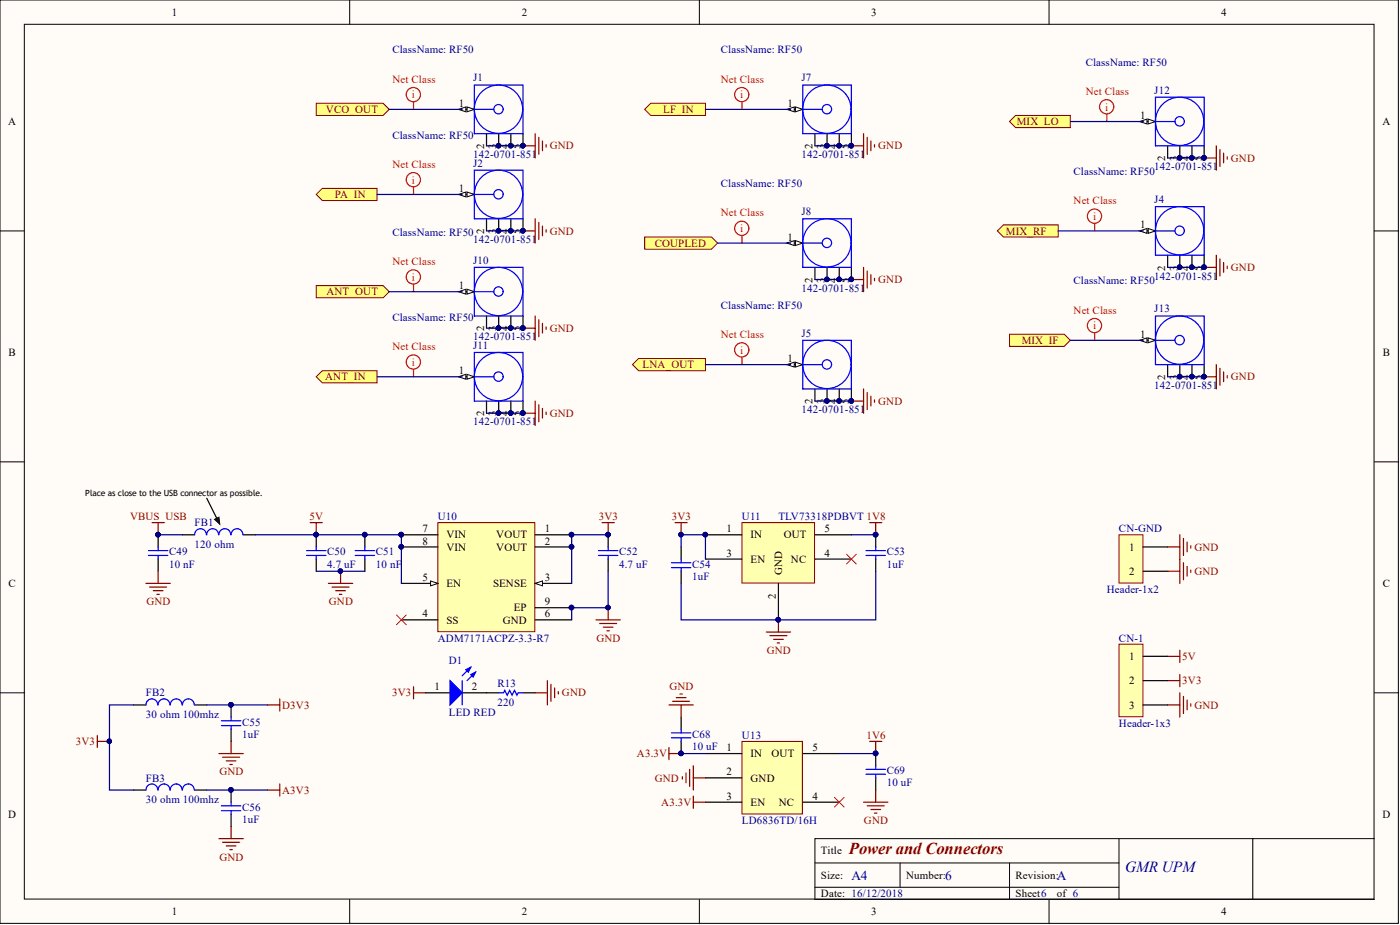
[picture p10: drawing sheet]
<svg xmlns="http://www.w3.org/2000/svg" width="292mm" height="193mm" viewBox="0 0 292 193" stroke-linecap="round" stroke-linejoin="round" font-family="sans-serif">
<defs><g id="words">
<text font-size="3.5" fill="#800000" x="177.1" y="178.3">Power and Connectors</text>
<text font-size="3.2" fill="#000080" x="234.7" y="181.9">GMR UPM</text>
<g font-size="2.8" fill="#000080">
<text x="177.6" y="183.5">A4</text>
<text x="197.2" y="183.5">6</text>
<text x="220.5" y="183.5">A</text>
</g>
<g font-size="2.3">
<text x="35.9" y="3.3">1</text>
<text x="108.9" y="3.3">2</text>
<text x="181.8" y="3.3">3</text>
<text x="254.8" y="3.3">4</text>
<text x="95.8" y="22.3">1</text>
<text x="164.3" y="22.3">1</text>
<text x="1.7" y="26.1">A</text>
<text x="237.9" y="24.8">1</text>
<text x="288.5" y="26.1">A</text>
<text x="101" y="31.1" transform="rotate(-90 101 31.1)">2</text>
<text x="103.5" y="31.1" transform="rotate(-90 103.5 31.1)">3</text>
<text x="106.1" y="31.1" transform="rotate(-90 106.1 31.1)">4</text>
<text x="108.6" y="31.1" transform="rotate(-90 108.6 31.1)">5</text>
<text x="169.5" y="31.1" transform="rotate(-90 169.5 31.1)">2</text>
<text x="172.1" y="31.1" transform="rotate(-90 172.1 31.1)">3</text>
<text x="174.6" y="31.1" transform="rotate(-90 174.6 31.1)">4</text>
<text x="177.1" y="31.1" transform="rotate(-90 177.1 31.1)">5</text>
<text x="243.1" y="33.6" transform="rotate(-90 243.1 33.6)">2</text>
<text x="245.6" y="33.6" transform="rotate(-90 245.6 33.6)">3</text>
<text x="248.2" y="33.6" transform="rotate(-90 248.2 33.6)">4</text>
<text x="250.7" y="33.6" transform="rotate(-90 250.7 33.6)">5</text>
<text x="95.8" y="40.1">1</text>
<text x="237.9" y="47.7">1</text>
<text x="101" y="48.9" transform="rotate(-90 101 48.9)">2</text>
<text x="103.5" y="48.9" transform="rotate(-90 103.5 48.9)">3</text>
<text x="106.1" y="48.9" transform="rotate(-90 106.1 48.9)">4</text>
<text x="108.6" y="48.9" transform="rotate(-90 108.6 48.9)">5</text>
<text x="164.3" y="50.2">1</text>
<text x="169.5" y="59" transform="rotate(-90 169.5 59)">2</text>
<text x="172.1" y="59" transform="rotate(-90 172.1 59)">3</text>
<text x="174.6" y="59" transform="rotate(-90 174.6 59)">4</text>
<text x="177.1" y="59" transform="rotate(-90 177.1 59)">5</text>
<text x="243.1" y="56.5" transform="rotate(-90 243.1 56.5)">2</text>
<text x="245.6" y="56.5" transform="rotate(-90 245.6 56.5)">3</text>
<text x="248.2" y="56.5" transform="rotate(-90 248.2 56.5)">4</text>
<text x="250.7" y="56.5" transform="rotate(-90 250.7 56.5)">5</text>
<text x="95.8" y="60.3">1</text>
<text x="101" y="69.1" transform="rotate(-90 101 69.1)">2</text>
<text x="103.5" y="69.1" transform="rotate(-90 103.5 69.1)">3</text>
<text x="106.1" y="69.1" transform="rotate(-90 106.1 69.1)">4</text>
<text x="108.6" y="69.1" transform="rotate(-90 108.6 69.1)">5</text>
<text x="237.9" y="70.5">1</text>
<text x="1.8" y="74.3">B</text>
<text x="164.3" y="75.6">1</text>
<text x="288.5" y="74.3">B</text>
<text x="95.8" y="78.1">1</text>
<text x="243.1" y="79.3" transform="rotate(-90 243.1 79.3)">2</text>
<text x="245.6" y="79.3" transform="rotate(-90 245.6 79.3)">3</text>
<text x="248.2" y="79.3" transform="rotate(-90 248.2 79.3)">4</text>
<text x="250.7" y="79.3" transform="rotate(-90 250.7 79.3)">5</text>
<text x="101" y="86.9" transform="rotate(-90 101 86.9)">2</text>
<text x="103.5" y="86.9" transform="rotate(-90 103.5 86.9)">3</text>
<text x="106.1" y="86.9" transform="rotate(-90 106.1 86.9)">4</text>
<text x="108.6" y="86.9" transform="rotate(-90 108.6 86.9)">5</text>
<text x="169.5" y="84.3" transform="rotate(-90 169.5 84.3)">2</text>
<text x="172.1" y="84.3" transform="rotate(-90 172.1 84.3)">3</text>
<text x="174.6" y="84.3" transform="rotate(-90 174.6 84.3)">4</text>
<text x="177.1" y="84.3" transform="rotate(-90 177.1 84.3)">5</text>
<text x="88.1" y="111.1">7</text>
<text x="88.1" y="113.6">8</text>
<text x="93.1" y="112.3">VIN</text>
<text x="103.5" y="112.3">VOUT</text>
<text x="113.7" y="111.1">1</text>
<text x="113.7" y="113.6">2</text>
<text x="151.6" y="111.1">1</text>
<text x="156.6" y="112.3">IN</text>
<text x="163.5" y="112.3">OUT</text>
<text x="172.1" y="111.1">5</text>
<text x="93.1" y="114.9">VIN</text>
<text x="103.5" y="114.9">VOUT</text>
<text x="151.6" y="116.1">3</text>
<text x="156.6" y="117.4">EN</text>
<text x="163.2" y="119.9" transform="rotate(-90 163.2 119.9)">GND</text>
<text x="165" y="117.4">NC</text>
<text x="172.1" y="116.1">4</text>
<text x="235.6" y="114.9">1</text>
<text x="235.6" y="119.9">2</text>
<text x="1.8" y="122.5">C</text>
<text x="88.1" y="121.2">5</text>
<text x="93.1" y="122.5">EN</text>
<text x="102.9" y="122.5">SENSE</text>
<text x="113.7" y="121.2">3</text>
<text x="161.9" y="124.9" transform="rotate(-90 161.9 124.9)">2</text>
<text x="288.5" y="122.5">C</text>
<text x="88.1" y="128.8">4</text>
<text x="93.1" y="130.1">SS</text>
<text x="104.9" y="130.1">GND</text>
<text x="107.2" y="127.5">EP</text>
<text x="113.7" y="128.8">6</text>
<text x="113.7" y="126.3">9</text>
<text x="235.6" y="137.7">1</text>
<text x="235.6" y="142.8">2</text>
<text x="90.7" y="144">1</text>
<text x="98.5" y="144">2</text>
<text x="235.6" y="147.8">3</text>
<text x="151.6" y="156.7">1</text>
<text x="151.6" y="161.8">2</text>
<text x="156.6" y="158">IN</text>
<text x="161" y="158">OUT</text>
<text x="169.5" y="156.7">5</text>
<text x="151.6" y="166.8">3</text>
<text x="156.6" y="163">GND</text>
<text x="169.5" y="166.8">4</text>
<text x="1.7" y="170.6">D</text>
<text x="156.6" y="168.1">EN</text>
<text x="162.5" y="168.1">NC</text>
<text x="288.5" y="170.6">D</text>
<text x="171.3" y="178.3">Title</text>
<text x="171.3" y="183.3">Size:</text>
<text x="189.1" y="183.3">Number:</text>
<text x="211.9" y="183.3">Revision:</text>
<text x="35.9" y="190.9">1</text>
<text x="108.9" y="190.9">2</text>
<text x="171.3" y="187.1">Date: 16/12/2018</text>
<text x="181.8" y="190.9">3</text>
<text x="211.9" y="187.1">Sheet6</text>
<text x="220.5" y="187.1">of 6</text>
<text x="254.8" y="190.9">4</text>
</g>
<g font-size="2.3" fill="#000080">
<text x="81.9" y="11.2">ClassName: RF50</text>
<text x="150.4" y="11.2">ClassName: RF50</text>
<text x="98.7" y="17">J1</text>
<text x="167.2" y="17">J7</text>
<text x="226.5" y="13.7">ClassName: RF50</text>
<text x="240.8" y="19.5">J12</text>
<text x="81.9" y="28.9">ClassName: RF50</text>
<text x="98.7" y="34.7">J2</text>
<text x="98.7" y="33">142-0701-851</text>
<text x="167.2" y="33">142-0701-851</text>
<text x="240.8" y="35.5">142-0701-851</text>
<text x="150.4" y="39">ClassName: RF50</text>
<text x="224" y="36.5">ClassName: RF50</text>
<text x="167.2" y="44.9">J8</text>
<text x="240.8" y="42.3">J4</text>
<text x="81.9" y="49.2">ClassName: RF50</text>
<text x="98.7" y="50.7">142-0701-851</text>
<text x="98.7" y="55">J10</text>
<text x="224" y="59.3">ClassName: RF50</text>
<text x="240.8" y="58.3">142-0701-851</text>
<text x="150.4" y="64.4">ClassName: RF50</text>
<text x="167.2" y="60.9">142-0701-851</text>
<text x="240.8" y="65.2">J13</text>
<text x="81.9" y="66.9">ClassName: RF50</text>
<text x="98.7" y="71">142-0701-851</text>
<text x="167.2" y="70.2">J5</text>
<text x="98.7" y="72.8">J11</text>
<text x="240.8" y="81.1">142-0701-851</text>
<text x="98.7" y="88.7">142-0701-851</text>
<text x="167.2" y="86.2">142-0701-851</text>
<text x="40.6" y="109.8">FB1</text>
<text x="91.4" y="108.5">U10</text>
<text x="154.8" y="108.5">U11</text>
<text x="162.4" y="108.5">TLV73318PDBVT 1V8</text>
<text x="233.5" y="111.1">CN-GND</text>
<text x="35.3" y="115.9">C49</text>
<text x="35.3" y="118.4">10 nF</text>
<text x="40.6" y="114.4">120 ohm</text>
<text x="68.3" y="115.9">C50</text>
<text x="68.3" y="118.4">4.7 uF</text>
<text x="78.4" y="115.9">C51</text>
<text x="78.4" y="118.4">10 nF</text>
<text x="129.2" y="115.9">C52</text>
<text x="129.2" y="118.4">4.7 uF</text>
<text x="144.4" y="118.4">C54</text>
<text x="185" y="115.9">C53</text>
<text x="185" y="118.4">1uF</text>
<text x="144.4" y="120.9">1uF</text>
<text x="230.9" y="123.7">Header-1x2</text>
<text x="91.4" y="133.9">ADM7171ACPZ-3.3-R7</text>
<text x="233.5" y="133.9">CN-1</text>
<text x="93.6" y="138.4">D1</text>
<text x="103.8" y="143.3">R13</text>
<text x="30.5" y="145.3">FB2</text>
<text x="30.5" y="149.9">30 ohm 100mhz</text>
<text x="93.6" y="149.3">LED RED</text>
<text x="103.8" y="147.3">220</text>
<text x="50.5" y="151.4">C55</text>
<text x="50.5" y="153.9">1uF</text>
<text x="144.4" y="153.9">C68</text>
<text x="154.8" y="154.2">U13</text>
<text x="233.5" y="151.6">Header-1x3</text>
<text x="144.4" y="156.4">10 uF</text>
<text x="185" y="161.5">C69</text>
<text x="30.5" y="163">FB3</text>
<text x="30.5" y="167.6">30 ohm 100mhz</text>
<text x="185" y="164.1">10 uF</text>
<text x="50.5" y="169.1">C56</text>
<text x="50.5" y="171.7">1uF</text>
<text x="154.8" y="171.9">LD6836TD/16H</text>
</g>
<g font-size="2.3" fill="#f00">
<text x="81.9" y="17.2">Net Class</text>
<text x="150.4" y="17.2">Net Class</text>
<text x="85.9" y="20.5">i</text>
<text x="154.5" y="20.5">i</text>
<text x="226.5" y="19.8">Net Class</text>
<text x="230.6" y="23.1">i</text>
<text x="81.9" y="35">Net Class</text>
<text x="85.9" y="38.3">i</text>
<text x="150.4" y="45.1">Net Class</text>
<text x="224" y="42.6">Net Class</text>
<text x="228.1" y="45.9">i</text>
<text x="154.5" y="48.4">i</text>
<text x="81.9" y="55.3">Net Class</text>
<text x="85.9" y="58.6">i</text>
<text x="224" y="65.4">Net Class</text>
<text x="150.4" y="70.5">Net Class</text>
<text x="228.1" y="68.7">i</text>
<text x="81.9" y="73">Net Class</text>
<text x="85.9" y="76.3">i</text>
<text x="154.5" y="73.8">i</text>
</g>
<g font-size="2.3" fill="#800000">
<text x="68" y="23.6">VCO_OUT</text>
<text x="138.4" y="23.6">LF_IN</text>
<text x="212.2" y="26.1">MIX_LO</text>
<text x="114.7" y="31.2">GND</text>
<text x="183.2" y="31.2">GND</text>
<text x="256.8" y="33.7">GND</text>
<text x="69.9" y="41.3">PA_IN</text>
<text x="114.7" y="48.9">GND</text>
<text x="136.6" y="51.5">COUPLED</text>
<text x="209.9" y="48.9">MIX_RF</text>
<text x="183.2" y="59.1">GND</text>
<text x="256.8" y="56.5">GND</text>
<text x="68.1" y="61.6">ANT_OUT</text>
<text x="114.7" y="69.2">GND</text>
<text x="213.2" y="71.8">MIX_IF</text>
<text x="134.1" y="76.8">LNA_OUT</text>
<text x="67.8" y="79.4">ANT_IN</text>
<text x="256.8" y="79.4">GND</text>
<text x="114.7" y="87">GND</text>
<text x="183.2" y="84.4">GND</text>
<text x="27.2" y="108.5">VBUS_USB</text>
<text x="64.5" y="108.5">5V</text>
<text x="124.9" y="108.5">3V3</text>
<text x="140.2" y="108.5">3V3</text>
<text x="249.2" y="119.9">GND</text>
<text x="249.2" y="114.9">GND</text>
<text x="30.5" y="126.3">GND</text>
<text x="68.6" y="126.3">GND</text>
<text x="124.4" y="133.9">GND</text>
<text x="160" y="136.4">GND</text>
<text x="246.7" y="137.7">5V</text>
<text x="246.7" y="142.8">3V3</text>
<text x="58.9" y="147.8">D3V3</text>
<text x="81.8" y="145.3">3V3</text>
<text x="117.2" y="145.3">GND</text>
<text x="139.7" y="144">GND</text>
<text x="249.2" y="147.8">GND</text>
<text x="15.8" y="155.4">3V3</text>
<text x="180.8" y="154.2">1V6</text>
<text x="45.8" y="161.8">GND</text>
<text x="132.9" y="158">A3.3V</text>
<text x="58.9" y="165.6">A3V3</text>
<text x="136.6" y="163">GND</text>
<text x="138" y="168.1">A3.3V</text>
<text x="180.3" y="171.9">GND</text>
<text x="45.8" y="179.5">GND</text>
</g>
<text font-size="1.8" x="17.8" y="103.5">Place as close to the USB connector as possible.</text>
</g></defs>
<g fill="#fffcf8" stroke="#000" stroke-width=".21">
<path d="M0 0h291.8v192.6h-291.8z"/>
<path d="M5.1 5.1h281.6v182.5h-281.6z"/>
</g>
<g fill="none" stroke="#000" stroke-width=".21">
<path d="M73 0v5.1M145.9 0v5.1M218.9 0v5.1M0 48.2h5.1M286.8 48.2h5M0 96.4h5.1M286.8 96.4h5M0 144.5h5.1M286.8 144.5h5M233.5 175v12.6M261.4 175h-91.4v12.6h116.8M286.8 175h-25.4v12.6"/>
<path d="M73 187.6v5.1M145.9 187.6v5.1M170 180h63.5M170 185.1h63.5M187.8 180v5.1M210.6 180v7.6M218.9 187.6v5.1"/>
</g>
<path d="M91.4 109h20.2v22.8h-20.2z" fill="#ffffb0" stroke="#800000" stroke-width=".21"/>
<path d="M111.7 111.6h7.6M111.7 114.1h7.6M111.7 121.7h7.6" fill="none" stroke="#000" stroke-width=".25"/>
<g fill="#000080" stroke="#000080" stroke-width=".21">
<circle cx="119.2" cy="111.5" r=".47"/>
<circle cx="119.2" cy="114.1" r=".47"/>
</g>
<path d="M111.7 121.7l1.5-.5v1z" fill="#fffcf8"/>
<path d="M111.7 121.7l1.5-.5v1z" fill="none" stroke="#000" stroke-width=".21"/>
<path d="M83.7 129.3h7.7M83.7 121.7h7.7" fill="none" stroke="#000" stroke-width=".25"/>
<path d="M89.8 121.2l1.6 .5-1.6 .5z" fill="#fffcf8"/>
<path d="M89.8 121.2l1.6 .5-1.6 .5z" fill="none" stroke="#000" stroke-width=".21"/>
<g fill="none" stroke="#000" stroke-width=".25">
<path d="M96.4 78.6h2.6M109.1 83.7v2.5M33 111.6v2.5M33 116.6v2.6M38.1 111.6h2.5M50.8 111.6h2.5M66 111.6v2.5M66 116.6v2.6M76.1 111.6v2.5M76.1 116.6v2.6M83.7 111.6h7.7M83.7 114.1h7.7"/>
<path d="M126.9 111.6v2.5M126.9 116.6v2.6M111.7 129.3h7.6M111.7 126.8h7.6"/>
</g>
<g fill="#000080" stroke="#000080" stroke-width=".21">
<circle cx="83.7" cy="111.5" r=".47"/>
<circle cx="83.7" cy="114.1" r=".47"/>
<circle cx="119.2" cy="126.7" r=".47"/>
<circle cx="119.2" cy="111.5" r=".47"/>
<circle cx="119.2" cy="114.1" r=".47"/>
<circle cx="126.8" cy="111.5" r=".47"/>
<circle cx="126.8" cy="126.7" r=".47"/>
<circle cx="65.9" cy="111.5" r=".47"/>
<circle cx="76.1" cy="111.5" r=".47"/>
<circle cx="71" cy="119.1" r=".47"/>
<circle cx="142.1" cy="111.5" r=".47"/>
<circle cx="182.7" cy="111.5" r=".47"/>
<circle cx="162.4" cy="129.3" r=".47"/>
<circle cx="33" cy="111.5" r=".47"/>
<circle cx="109.1" cy="86.2" r=".47"/>
</g>
<g fill="none" stroke="#00f" stroke-width=".25">
<path d="M31 114.9h4M31 115.9h4M33 114.1v.8M33 115.9v.7M43.1 111.6a1.23 1.23 0 0 0-1.3-1.3 1.23 1.23 0 0 0-1.2 1.3M45.6 111.6a1.23 1.23 0 0 0-1.2-1.3 1.23 1.23 0 0 0-1.3 1.3M48.1 111.6a1.23 1.23 0 0 0-1.2-1.3 1.23 1.23 0 0 0-1.2 1.3M50.7 111.6a1.23 1.23 0 0 0-1.3-1.3 1.23 1.23 0 0 0-1.2 1.3M64 114.9h4M64 115.9h4M66 114.1v.8M66 115.9v.7"/>
<path d="M74.1 114.9h4.1M74.1 115.9h4.1M76.1 114.1v.8M76.1 115.9v.7M124.9 114.9h4M124.9 115.9h4M126.9 114.1v.8M126.9 115.9v.7"/>
<circle cx="104" cy="78.6" r=".98"/>
<circle cx="104" cy="78.6" r="5"/>
</g>
<g fill="none" stroke="#800000" stroke-width=".25">
<path d="M31.7 109h2.6M33 109v2.6M33 119.2v2.5M64.7 109h2.5M66 109v2.6M71.1 119.2v2.5M140.8 109h2.6M142.1 109v2.6M181.4 109h2.6M182.7 109v2.6M30.5 121.7h5M31.2 122.5h3.6"/>
<path d="M32 123.2h2M32.7 124h.5M68.5 121.7h5.1M69.3 122.5h3.5M70 123.2h2.1M70.8 124h.5M124.3 129.3h5.1M125.1 130.1h3.6M125.9 130.8h2M126.6 131.6h.5M126.9 126.8v2.5M159.9 131.9h5.1"/>
<path d="M160.6 132.6h3.6M161.4 133.4h2M162.2 134.1h.5M162.4 129.3v2.6M86.3 143.3v2.5M86.3 144.5h2.5"/>
</g>
<path d="M82.7 128.3l2.1 2M84.8 128.3l-2.1 2" fill="none" stroke="#f00" stroke-width=".21"/>
<path d="M97.4 78.1l1.6 .5-1.6 .5z" fill="#fffcf8"/>
<path d="M97.4 78.1l1.6 .5-1.6 .5z" fill="none" stroke="#000" stroke-width=".21"/>
<path d="M95.7 78.6l1.5-.5v1z" fill="#fffcf8"/>
<path d="M95.7 78.6l1.5-.5v1z" fill="none" stroke="#000" stroke-width=".21"/>
<path d="M96.4 60.9h2.6M109.1 65.9v2.6M101.5 83.7v2.5M104 83.7v2.5M106.6 83.7v2.5" fill="none" stroke="#000" stroke-width=".25"/>
<g fill="#000080" stroke="#000080" stroke-width=".21">
<circle cx="104" cy="86.2" r=".47"/>
<circle cx="106.5" cy="86.2" r=".47"/>
<circle cx="109.1" cy="86.2" r=".47"/>
<circle cx="109.1" cy="68.4" r=".47"/>
</g>
<g fill="none" stroke="#00f" stroke-width=".25">
<path d="M99 73.5h10.1v10.2h-10.1zM99 78.6h4"/>
<circle cx="104" cy="60.8" r=".98"/>
<circle cx="104" cy="60.8" r="5"/>
</g>
<path d="M97.4 60.3l1.6 .6-1.6 .5z" fill="#fffcf8"/>
<path d="M97.4 60.3l1.6 .6-1.6 .5z" fill="none" stroke="#000" stroke-width=".21"/>
<path d="M95.7 60.9l1.5-.6v1.1z" fill="#fffcf8"/>
<path d="M95.7 60.9l1.5-.6v1.1z" fill="none" stroke="#000" stroke-width=".21"/>
<path d="M101.5 65.9v2.6M104 65.9v2.6M106.6 65.9v2.6M88.8 144.5h5.1M96.4 144.5h5.1" fill="none" stroke="#000" stroke-width=".25"/>
<g fill="#000080" stroke="#000080" stroke-width=".21">
<circle cx="104" cy="68.4" r=".47"/>
<circle cx="106.5" cy="68.4" r=".47"/>
<circle cx="109.1" cy="68.4" r=".47"/>
</g>
<path d="M99 55.8h10.1v10.1h-10.1zM99 60.9h4" fill="none" stroke="#00f" stroke-width=".25"/>
<path d="M93.9 142l2.5 2.5-2.5 2.6z" fill="#00f"/>
<path d="M98.2 139.2l-1.8 1.8M93.9 142l2.5 2.5-2.5 2.6zM99.2 140.2l-1.8 1.8" fill="none" stroke="#00f" stroke-width=".25"/>
<path d="M98.2 140.7l1-.5-.5 1z" fill="#00f"/>
<path d="M98.2 140.7l1-.5-.5 1z" fill="none" stroke="#00f" stroke-width=".25"/>
<path d="M97.2 139.7l1-.5-.5 1z" fill="#00f"/>
<g fill="none" stroke="#00f" stroke-width=".25">
<path d="M97.2 139.7l1-.5-.5 1zM32.9 147.1a1.23 1.23 0 0 0-1.2-1.3 1.23 1.23 0 0 0-1.2 1.3M35.5 147.1a1.23 1.23 0 0 0-1.3-1.3 1.23 1.23 0 0 0-1.2 1.3M38 147.1a1.23 1.23 0 0 0-1.2-1.3 1.23 1.23 0 0 0-1.3 1.3M40.5 147.1a1.23 1.23 0 0 0-1.2-1.3 1.23 1.23 0 0 0-1.2 1.3M46.2 150.4h4M46.2 151.4h4M48.2 149.6v.8M48.2 151.4v.7M96.4 142v5.1M104 144.5h1.1l.2-.5 .5 1 .5-1 .5 1 .5-1 .6 1 .2-.5h1M32.9 164.8a1.23 1.23 0 0 0-1.2-1.3 1.23 1.23 0 0 0-1.2 1.3"/>
<path d="M35.5 164.8a1.23 1.23 0 0 0-1.3-1.3 1.23 1.23 0 0 0-1.2 1.3M38 164.8a1.23 1.23 0 0 0-1.2-1.3 1.23 1.23 0 0 0-1.3 1.3M40.5 164.8a1.23 1.23 0 0 0-1.2-1.3 1.23 1.23 0 0 0-1.2 1.3M46.2 168.1h4M46.2 169.1h4M48.2 167.3v.8M48.2 169.1v.8"/>
</g>
<path d="M27.9 147.1h2.6M40.6 147.1h2.5M48.2 147.1v2.5M48.2 152.1v2.6M101.5 144.5h2.5M109.1 144.5h2.6M27.9 164.8h2.6M40.6 164.8h2.5M48.2 164.8v2.5M48.2 169.9v2.5" fill="none" stroke="#000" stroke-width=".25"/>
<path d="M125.6 109h2.6M126.9 109v2.6M111.7 144.5h2.5M114.2 142v5.1M115 142.8v3.5M115.7 143.5v2M116.5 144.3v.5" fill="none" stroke="#800000" stroke-width=".25"/>
<g fill="#000080" stroke="#000080" stroke-width=".21">
<circle cx="126.8" cy="111.5" r=".47"/>
<circle cx="48.2" cy="147" r=".47"/>
<circle cx="48.2" cy="164.8" r=".47"/>
</g>
<g fill="#ffff80" stroke="#800000" stroke-width=".21">
<path d="M66 59.6h13.9l1.3 1.3-1.3 1.2h-13.9z" fill-rule="evenodd"/>
<path d="M66 78.6l1.2-1.3h11.5v2.6h-11.5z" fill-rule="evenodd"/>
</g>
<g fill="none" stroke="#f00" stroke-width=".25">
<path d="M86.3 59.3v1.6M86.3 77.1v1.5"/>
<circle cx="86.2" cy="57.8" r="1.48"/>
<circle cx="86.2" cy="75.5" r="1.48"/>
</g>
<path d="M109.1 68.5h2.6M111.7 65.9v5.1M112.4 66.7v3.5M113.2 67.4v2.1M113.9 68.2v.5M109.1 86.2h2.6M111.7 83.7v5M112.4 84.4v3.6M113.2 85.2v2M113.9 86v.5" fill="none" stroke="#800000" stroke-width=".25"/>
<g fill="#000080" stroke="#000080" stroke-width=".21">
<circle cx="109.1" cy="68.4" r=".47"/>
<circle cx="109.1" cy="86.2" r=".47"/>
<circle cx="109.1" cy="48.1" r=".47"/>
</g>
<path d="M96.4 40.6h2.6M109.1 45.6v2.6" fill="none" stroke="#000" stroke-width=".25"/>
<g fill="none" stroke="#00f" stroke-width=".25">
<circle cx="104" cy="40.5" r=".98"/>
<circle cx="104" cy="40.5" r="5"/>
</g>
<path d="M97.4 40.1l1.6 .5-1.6 .5z" fill="#fffcf8"/>
<path d="M97.4 40.1l1.6 .5-1.6 .5z" fill="none" stroke="#000" stroke-width=".21"/>
<path d="M95.7 40.6l1.5-.5v1z" fill="#fffcf8"/>
<path d="M95.7 40.6l1.5-.5v1z" fill="none" stroke="#000" stroke-width=".21"/>
<path d="M96.4 22.8h2.6M109.1 27.9v2.5M101.5 45.6v2.6M104 45.6v2.6M106.6 45.6v2.6" fill="none" stroke="#000" stroke-width=".25"/>
<g fill="#000080" stroke="#000080" stroke-width=".21">
<circle cx="104" cy="48.1" r=".47"/>
<circle cx="106.5" cy="48.1" r=".47"/>
<circle cx="109.1" cy="48.1" r=".47"/>
<circle cx="109.1" cy="30.4" r=".47"/>
</g>
<g fill="none" stroke="#00f" stroke-width=".25">
<path d="M99 35.5h10.1v10.1h-10.1zM99 40.6h4"/>
<circle cx="104" cy="22.8" r=".98"/>
<circle cx="104" cy="22.8" r="5"/>
</g>
<path d="M97.4 22.3l1.6 .5-1.6 .5z" fill="#fffcf8"/>
<path d="M97.4 22.3l1.6 .5-1.6 .5z" fill="none" stroke="#000" stroke-width=".21"/>
<path d="M95.7 22.8l1.5-.5v1z" fill="#fffcf8"/>
<path d="M95.7 22.8l1.5-.5v1z" fill="none" stroke="#000" stroke-width=".21"/>
<path d="M101.5 27.9v2.5M104 27.9v2.5M106.6 27.9v2.5" fill="none" stroke="#000" stroke-width=".25"/>
<g fill="#000080" stroke="#000080" stroke-width=".21">
<circle cx="104" cy="30.4" r=".47"/>
<circle cx="106.5" cy="30.4" r=".47"/>
<circle cx="109.1" cy="30.4" r=".47"/>
</g>
<path d="M99 17.7h10.1v10.2h-10.1zM99 22.8h4" fill="none" stroke="#00f" stroke-width=".25"/>
<g fill="#ffff80" stroke="#800000" stroke-width=".21">
<path d="M66 21.6h13.9l1.3 1.2-1.3 1.3h-13.9z" fill-rule="evenodd"/>
<path d="M66 40.6l1.2-1.3h11.5v2.5h-11.5z" fill-rule="evenodd"/>
</g>
<g fill="none" stroke="#f00" stroke-width=".25">
<path d="M86.3 21.3v1.5M86.3 39v1.6"/>
<circle cx="86.2" cy="19.7" r="1.48"/>
<circle cx="86.2" cy="37.5" r="1.48"/>
</g>
<path d="M109.1 30.4h2.6M111.7 27.9v5.1M112.4 28.7v3.5M113.2 29.4v2M113.9 30.2v.5M109.1 48.2h2.6M111.7 45.6v5.1M112.4 46.4v3.5M113.2 47.2v2M113.9 47.9v.5" fill="none" stroke="#800000" stroke-width=".25"/>
<g fill="#000080" stroke="#000080" stroke-width=".21">
<circle cx="109.1" cy="30.4" r=".47"/>
<circle cx="109.1" cy="48.1" r=".47"/>
<circle cx="177.6" cy="83.6" r=".47"/>
</g>
<path d="M165 76.1h2.5M177.6 81.1v2.6" fill="none" stroke="#000" stroke-width=".25"/>
<g fill="none" stroke="#00f" stroke-width=".25">
<circle cx="172.5" cy="76" r=".98"/>
<circle cx="172.5" cy="76" r="5"/>
</g>
<path d="M166 75.6l1.5 .5-1.5 .5z" fill="#fffcf8"/>
<path d="M166 75.6l1.5 .5-1.5 .5z" fill="none" stroke="#000" stroke-width=".21"/>
<path d="M164.2 76.1l1.5-.5v1z" fill="#fffcf8"/>
<path d="M164.2 76.1l1.5-.5v1z" fill="none" stroke="#000" stroke-width=".21"/>
<path d="M170 81.1v2.6M172.6 81.1v2.6M175.1 81.1v2.6" fill="none" stroke="#000" stroke-width=".25"/>
<g fill="#000080" stroke="#000080" stroke-width=".21">
<circle cx="172.5" cy="83.6" r=".47"/>
<circle cx="175.1" cy="83.6" r=".47"/>
<circle cx="177.6" cy="83.6" r=".47"/>
</g>
<path d="M167.5 71h10.1v10.1h-10.1zM167.5 76.1h4" fill="none" stroke="#00f" stroke-width=".25"/>
<path d="M132 76.1l1.2-1.3h14v2.5h-14z" fill-rule="evenodd" fill="#ffff80" stroke="#800000" stroke-width=".21"/>
<g fill="none" stroke="#f00" stroke-width=".25">
<path d="M154.8 74.5v1.6"/>
<circle cx="154.8" cy="73" r="1.48"/>
</g>
<path d="M177.6 83.7h2.6M180.2 81.1v5.1M180.9 81.9v3.5M181.7 82.7v2M182.5 83.4v.5" fill="none" stroke="#800000" stroke-width=".25"/>
<g fill="#000080" stroke="#000080" stroke-width=".21">
<circle cx="177.6" cy="83.6" r=".47"/>
<circle cx="177.6" cy="30.4" r=".47"/>
</g>
<path d="M165 22.8h2.5M177.6 27.9v2.5" fill="none" stroke="#000" stroke-width=".25"/>
<g fill="none" stroke="#00f" stroke-width=".25">
<circle cx="172.5" cy="22.8" r=".98"/>
<circle cx="172.5" cy="22.8" r="5"/>
</g>
<path d="M166 22.3l1.5 .5-1.5 .5z" fill="#fffcf8"/>
<path d="M166 22.3l1.5 .5-1.5 .5z" fill="none" stroke="#000" stroke-width=".21"/>
<path d="M164.2 22.8l1.5-.5v1z" fill="#fffcf8"/>
<path d="M164.2 22.8l1.5-.5v1z" fill="none" stroke="#000" stroke-width=".21"/>
<path d="M170 27.9v2.5M172.6 27.9v2.5M175.1 27.9v2.5" fill="none" stroke="#000" stroke-width=".25"/>
<g fill="#000080" stroke="#000080" stroke-width=".21">
<circle cx="172.5" cy="30.4" r=".47"/>
<circle cx="175.1" cy="30.4" r=".47"/>
<circle cx="177.6" cy="30.4" r=".47"/>
</g>
<path d="M167.5 17.7h10.1v10.2h-10.1zM167.5 22.8h4" fill="none" stroke="#00f" stroke-width=".25"/>
<path d="M134.5 22.8l1.3-1.2h11.4v2.5h-11.4z" fill-rule="evenodd" fill="#ffff80" stroke="#800000" stroke-width=".21"/>
<g fill="none" stroke="#f00" stroke-width=".25">
<path d="M154.8 21.3v1.5"/>
<circle cx="154.8" cy="19.7" r="1.48"/>
</g>
<path d="M177.6 30.4h2.6M180.2 27.9v5.1M180.9 28.7v3.5M181.7 29.4v2M182.5 30.2v.5" fill="none" stroke="#800000" stroke-width=".25"/>
<g fill="#000080" stroke="#000080" stroke-width=".21">
<circle cx="177.6" cy="30.4" r=".47"/>
<circle cx="177.6" cy="58.3" r=".47"/>
</g>
<path d="M165 50.7h2.5M177.6 55.8v2.5" fill="none" stroke="#000" stroke-width=".25"/>
<g fill="none" stroke="#00f" stroke-width=".25">
<circle cx="172.5" cy="50.7" r=".98"/>
<circle cx="172.5" cy="50.7" r="5"/>
</g>
<path d="M166 50.2l1.5 .5-1.5 .5z" fill="#fffcf8"/>
<path d="M166 50.2l1.5 .5-1.5 .5z" fill="none" stroke="#000" stroke-width=".21"/>
<path d="M164.2 50.7l1.5-.5v1z" fill="#fffcf8"/>
<path d="M164.2 50.7l1.5-.5v1z" fill="none" stroke="#000" stroke-width=".21"/>
<path d="M170 55.8v2.5M172.6 55.8v2.5M175.1 55.8v2.5" fill="none" stroke="#000" stroke-width=".25"/>
<g fill="#000080" stroke="#000080" stroke-width=".21">
<circle cx="172.5" cy="58.3" r=".47"/>
<circle cx="175.1" cy="58.3" r=".47"/>
<circle cx="177.6" cy="58.3" r=".47"/>
</g>
<path d="M167.5 45.6h10.1v10.2h-10.1zM167.5 50.7h4" fill="none" stroke="#00f" stroke-width=".25"/>
<path d="M134.5 49.4h14l1.2 1.3-1.2 1.3h-14z" fill-rule="evenodd" fill="#ffff80" stroke="#800000" stroke-width=".21"/>
<g fill="none" stroke="#f00" stroke-width=".25">
<path d="M154.8 49.2v1.5"/>
<circle cx="154.8" cy="47.6" r="1.48"/>
</g>
<path d="M177.6 58.3h2.6M180.2 55.8v5.1M180.9 56.5v3.6M181.7 57.3v2M182.5 58.1v.5" fill="none" stroke="#800000" stroke-width=".25"/>
<g fill="#000080" stroke="#000080" stroke-width=".21">
<circle cx="177.6" cy="58.3" r=".47"/>
<circle cx="251.2" cy="32.9" r=".47"/>
</g>
<path d="M238.5 25.4h2.6M251.2 30.4v2.6" fill="none" stroke="#000" stroke-width=".25"/>
<g fill="none" stroke="#00f" stroke-width=".25">
<circle cx="246.1" cy="25.3" r=".98"/>
<circle cx="246.1" cy="25.3" r="5"/>
</g>
<path d="M239.6 24.8l1.5 .6-1.5 .5z" fill="#fffcf8"/>
<path d="M239.6 24.8l1.5 .6-1.5 .5z" fill="none" stroke="#000" stroke-width=".21"/>
<path d="M237.8 25.4l1.5-.6v1.1z" fill="#fffcf8"/>
<path d="M237.8 25.4l1.5-.6v1.1z" fill="none" stroke="#000" stroke-width=".21"/>
<path d="M243.6 30.4v2.6M246.2 30.4v2.6M248.7 30.4v2.6" fill="none" stroke="#000" stroke-width=".25"/>
<g fill="#000080" stroke="#000080" stroke-width=".21">
<circle cx="246.1" cy="32.9" r=".47"/>
<circle cx="248.7" cy="32.9" r=".47"/>
<circle cx="251.2" cy="32.9" r=".47"/>
</g>
<path d="M241.1 20.3h10.1v10.1h-10.1zM241.1 25.4h4" fill="none" stroke="#00f" stroke-width=".25"/>
<path d="M210.6 25.4l1.3-1.3h11.4v2.5h-11.4z" fill-rule="evenodd" fill="#ffff80" stroke="#800000" stroke-width=".21"/>
<g fill="none" stroke="#f00" stroke-width=".25">
<path d="M230.9 23.8v1.6"/>
<circle cx="230.9" cy="22.3" r="1.48"/>
</g>
<path d="M251.2 33h2.6M253.8 30.4v5.1M254.5 31.2v3.5M255.3 31.9v2.1M256.1 32.7v.5" fill="none" stroke="#800000" stroke-width=".25"/>
<g fill="#000080" stroke="#000080" stroke-width=".21">
<circle cx="251.2" cy="32.9" r=".47"/>
<circle cx="251.2" cy="78.6" r=".47"/>
</g>
<path d="M238.5 71h2.6M251.2 76.1v2.5" fill="none" stroke="#000" stroke-width=".25"/>
<g fill="none" stroke="#00f" stroke-width=".25">
<circle cx="246.1" cy="71" r=".98"/>
<circle cx="246.1" cy="71" r="5"/>
</g>
<path d="M239.6 70.5l1.5 .5-1.5 .5z" fill="#fffcf8"/>
<path d="M239.6 70.5l1.5 .5-1.5 .5z" fill="none" stroke="#000" stroke-width=".21"/>
<path d="M237.8 71l1.5-.5v1z" fill="#fffcf8"/>
<path d="M237.8 71l1.5-.5v1z" fill="none" stroke="#000" stroke-width=".21"/>
<path d="M243.6 76.1v2.5M246.2 76.1v2.5M248.7 76.1v2.5" fill="none" stroke="#000" stroke-width=".25"/>
<g fill="#000080" stroke="#000080" stroke-width=".21">
<circle cx="246.1" cy="78.6" r=".47"/>
<circle cx="248.7" cy="78.6" r=".47"/>
<circle cx="251.2" cy="78.6" r=".47"/>
</g>
<path d="M241.1 65.9h10.1v10.2h-10.1zM241.1 71h4" fill="none" stroke="#00f" stroke-width=".25"/>
<path d="M210.6 69.7h11.4l1.3 1.3-1.3 1.3h-11.4z" fill-rule="evenodd" fill="#ffff80" stroke="#800000" stroke-width=".21"/>
<g fill="none" stroke="#f00" stroke-width=".25">
<path d="M228.4 69.5v1.5"/>
<circle cx="228.4" cy="67.9" r="1.48"/>
</g>
<path d="M251.2 78.6h2.6M253.8 76.1v5M254.5 76.8v3.6M255.3 77.6v2M256.1 78.3v.6" fill="none" stroke="#800000" stroke-width=".25"/>
<g fill="#000080" stroke="#000080" stroke-width=".21">
<circle cx="251.2" cy="78.6" r=".47"/>
<circle cx="251.2" cy="55.7" r=".47"/>
</g>
<path d="M238.5 48.2h2.6M251.2 53.2v2.6" fill="none" stroke="#000" stroke-width=".25"/>
<g fill="none" stroke="#00f" stroke-width=".25">
<circle cx="246.1" cy="48.1" r=".98"/>
<circle cx="246.1" cy="48.1" r="5"/>
</g>
<path d="M239.6 47.7l1.5 .5-1.5 .5z" fill="#fffcf8"/>
<path d="M239.6 47.7l1.5 .5-1.5 .5z" fill="none" stroke="#000" stroke-width=".21"/>
<path d="M237.8 48.2l1.5-.5v1z" fill="#fffcf8"/>
<path d="M237.8 48.2l1.5-.5v1z" fill="none" stroke="#000" stroke-width=".21"/>
<path d="M243.6 53.2v2.6M246.2 53.2v2.6M248.7 53.2v2.6" fill="none" stroke="#000" stroke-width=".25"/>
<g fill="#000080" stroke="#000080" stroke-width=".21">
<circle cx="246.1" cy="55.7" r=".47"/>
<circle cx="248.7" cy="55.7" r=".47"/>
<circle cx="251.2" cy="55.7" r=".47"/>
</g>
<path d="M241.1 43.1h10.1v10.1h-10.1zM241.1 48.2h4" fill="none" stroke="#00f" stroke-width=".25"/>
<path d="M208.1 48.2l1.3-1.3h11.4v2.5h-11.4z" fill-rule="evenodd" fill="#ffff80" stroke="#800000" stroke-width=".21"/>
<g fill="none" stroke="#f00" stroke-width=".25">
<path d="M228.4 46.7v1.5"/>
<circle cx="228.4" cy="45.1" r="1.48"/>
</g>
<g fill="none" stroke="#800000" stroke-width=".25">
<path d="M251.2 55.8h2.6M253.8 53.2v5.1M254.5 54v3.6M255.3 54.8v2M256.1 55.5v.5M243.6 136.9h2.6M246.2 135.7v2.5M243.6 147.1h2.6M243.6 142h2.6M246.2 140.7v2.6M246.2 144.5v5.1M246.9 145.3v3.5"/>
<path d="M247.7 146.1v2M248.4 146.8v.5"/>
</g>
<circle cx="251.2" cy="55.7" r=".47" fill="#000080" stroke="#000080" stroke-width=".21"/>
<path d="M154.8 109h15.2v12.6h-15.2z" fill="#ffffb0" stroke="#800000" stroke-width=".21"/>
<path d="M142.1 114.1v2.5M142.1 119.2v2.5M147.2 111.6h7.6M147.2 116.6h7.6M170 111.6h7.6M170 116.6h7.6M182.7 111.6v2.5M182.7 116.6v2.6M162.4 121.7v7.6" fill="none" stroke="#000" stroke-width=".25"/>
<g fill="#000080" stroke="#000080" stroke-width=".21">
<circle cx="147.1" cy="111.5" r=".47"/>
<circle cx="162.4" cy="129.3" r=".47"/>
<circle cx="182.7" cy="111.5" r=".47"/>
</g>
<path d="M176.6 115.6l2.1 2.1M178.7 115.6l-2.1 2.1" fill="none" stroke="#f00" stroke-width=".21"/>
<path d="M140.1 117.4h4M140.1 118.4h4M142.1 116.6v.8M142.1 118.4v.8M180.7 114.9h4M180.7 115.9h4M182.7 114.1v.8M182.7 115.9v.7" fill="none" stroke="#00f" stroke-width=".25"/>
<path d="M154.8 154.7h12.6v15.1h-12.6z" fill="#ffffb0" stroke="#800000" stroke-width=".21"/>
<path d="M43.1 104l2.6 5M142.1 149.6v2.5M142.1 154.7v2.5M147.2 157.2h7.6M167.5 157.2h7.6M182.7 157.2v2.5M147.2 162.3h7.6M147.2 167.3h7.6M167.5 167.3h7.6M182.7 162.3v2.5" fill="none" stroke="#000" stroke-width=".25"/>
<g fill="none" stroke="#800000" stroke-width=".25">
<path d="M20.3 154.7h2.5M20.3 153.4v2.5M45.7 157.2h5.1M46.4 158h3.6M47.2 158.7h2M48 159.5h.5M48.2 154.7v2.5M55.8 147.1h2.6M58.4 145.8v2.5M139.6 155.9v2.6M139.6 157.2h2.5M139.6 147.1h5"/>
<path d="M140.3 146.3h3.6M141.1 145.5h2M141.9 144.8h.5M142.1 147.1v2.5M144.6 159.7v5.1M181.4 154.7h2.6M182.7 154.7v2.5M45.7 175h5.1M46.4 175.7h3.6M47.2 176.5h2M48 177.2h.5M48.2 172.4v2.6"/>
<path d="M55.8 164.8h2.6M58.4 163.5v2.6M142.4 162v.5M143.1 161.3v2M143.9 160.5v3.6M144.6 167.3h2.6M144.6 166.1v2.5M144.6 162.3h2.6M180.2 167.3h5.1M180.9 168.1h3.6M181.7 168.9h2M182.5 169.6h.5"/>
<path d="M182.7 164.8v2.5"/>
</g>
<g fill="#000080" stroke="#000080" stroke-width=".21">
<circle cx="142.1" cy="157.2" r=".47"/>
<circle cx="182.7" cy="157.2" r=".47"/>
<circle cx="126.8" cy="126.7" r=".47"/>
<circle cx="119.2" cy="126.7" r=".47"/>
<circle cx="71" cy="119.1" r=".47"/>
<circle cx="33" cy="111.5" r=".47"/>
<circle cx="83.7" cy="114.1" r=".47"/>
<circle cx="83.7" cy="111.5" r=".47"/>
<circle cx="65.9" cy="111.5" r=".47"/>
<circle cx="76.1" cy="111.5" r=".47"/>
<circle cx="22.8" cy="154.6" r=".47"/>
<circle cx="48.2" cy="147" r=".47"/>
<circle cx="104" cy="68.4" r=".47"/>
<circle cx="106.5" cy="68.4" r=".47"/>
<circle cx="109.1" cy="68.4" r=".47"/>
<circle cx="104" cy="86.2" r=".47"/>
<circle cx="106.5" cy="86.2" r=".47"/>
<circle cx="109.1" cy="86.2" r=".47"/>
<circle cx="104" cy="30.4" r=".47"/>
<circle cx="106.5" cy="30.4" r=".47"/>
<circle cx="109.1" cy="30.4" r=".47"/>
<circle cx="104" cy="48.1" r=".47"/>
<circle cx="106.5" cy="48.1" r=".47"/>
<circle cx="109.1" cy="48.1" r=".47"/>
<circle cx="172.5" cy="83.6" r=".47"/>
<circle cx="175.1" cy="83.6" r=".47"/>
<circle cx="177.6" cy="83.6" r=".47"/>
<circle cx="172.5" cy="30.4" r=".47"/>
<circle cx="175.1" cy="30.4" r=".47"/>
<circle cx="177.6" cy="30.4" r=".47"/>
<circle cx="172.5" cy="58.3" r=".47"/>
<circle cx="175.1" cy="58.3" r=".47"/>
<circle cx="177.6" cy="58.3" r=".47"/>
<circle cx="246.1" cy="32.9" r=".47"/>
<circle cx="248.7" cy="32.9" r=".47"/>
<circle cx="251.2" cy="32.9" r=".47"/>
<circle cx="246.1" cy="78.6" r=".47"/>
<circle cx="248.7" cy="78.6" r=".47"/>
<circle cx="251.2" cy="78.6" r=".47"/>
<circle cx="246.1" cy="55.7" r=".47"/>
<circle cx="248.7" cy="55.7" r=".47"/>
<circle cx="251.2" cy="55.7" r=".47"/>
<circle cx="182.7" cy="111.5" r=".47"/>
<circle cx="142.1" cy="111.5" r=".47"/>
<circle cx="147.1" cy="111.5" r=".47"/>
<circle cx="162.4" cy="129.3" r=".47"/>
<circle cx="119.2" cy="114.1" r=".47"/>
<circle cx="119.2" cy="111.5" r=".47"/>
<circle cx="126.8" cy="111.5" r=".47"/>
<circle cx="48.2" cy="164.8" r=".47"/>
</g>
<path d="M140.1 152.9h4M140.1 153.9h4M142.1 152.1v.8M142.1 153.9v.8M182.7 159.7v.8M180.7 160.5h4M180.7 161.5h4M182.7 161.5v.8" fill="none" stroke="#00f" stroke-width=".25"/>
<g fill="none" stroke="#000080" stroke-width=".25">
<path d="M81.2 22.8h15.2M101.5 30.4h7.6M147.2 22.8h17.8M170 30.4h7.6M223.3 25.4h15.2M243.6 33h7.6M78.7 40.6h17.7M101.5 48.2h7.6M149.7 50.7h15.3M170 58.3h7.6M220.8 48.2h17.7M243.6 55.8h7.6"/>
<path d="M78.7 78.6h17.7M81.2 60.9h15.2M101.5 68.5h7.6M147.2 76.1h17.8M223.3 71h15.2M243.6 78.6h7.6M101.5 86.2h7.6M170 83.7h7.6M33 111.6h5.1M53.3 111.6h30.4v10.1M66 119.2h10.1M126.9 119.2v7.6h-7.6v2.5"/>
<path d="M126.9 111.6h-7.6v10.1M142.1 114.1v-2.5h5.1v5M177.6 111.6h5.1M182.7 119.2v10.1h-40.6v-7.6M27.9 147.1h-5.1v17.7h5.1M43.1 147.1h12.7M142.1 157.2h5.1M175.1 157.2h7.6M43.1 164.8h12.7"/>
</g>
<path d="M174.1 166.3l2 2.1M176.1 166.3l-2 2.1" fill="none" stroke="#f00" stroke-width=".21"/>
<path d="M44.8 108.3l.9-.4 .2 1.5z" fill="#000"/>
<path d="M44.8 108.3l.9-.4 .2 1.5z" fill="none" stroke="#000" stroke-width=".21"/>
<path d="M233.5 111.6h5v10h-5z" fill="#ffffb0" stroke="#800000" stroke-width=".21"/>
<path d="M238.5 114.1h5.1M238.5 119.2h5.1" fill="none" stroke="#000" stroke-width=".25"/>
<path d="M243.6 119.2h2.6M243.6 114.1h2.6M246.2 111.6v10.1M246.9 112.3v3.6M246.9 117.4v3.5M247.7 113.1v2M247.7 118.2v2M248.4 113.8v.6M248.4 118.9v.5" fill="none" stroke="#800000" stroke-width=".25"/>
<path d="M233.5 134.4h5v15.1h-5z" fill="#ffffb0" stroke="#800000" stroke-width=".21"/>
<path d="M238.5 136.9h5.1M238.5 142h5.1M238.5 147.1h5.1" fill="none" stroke="#000" stroke-width=".25"/>
<use href="#words"/>
</svg>
